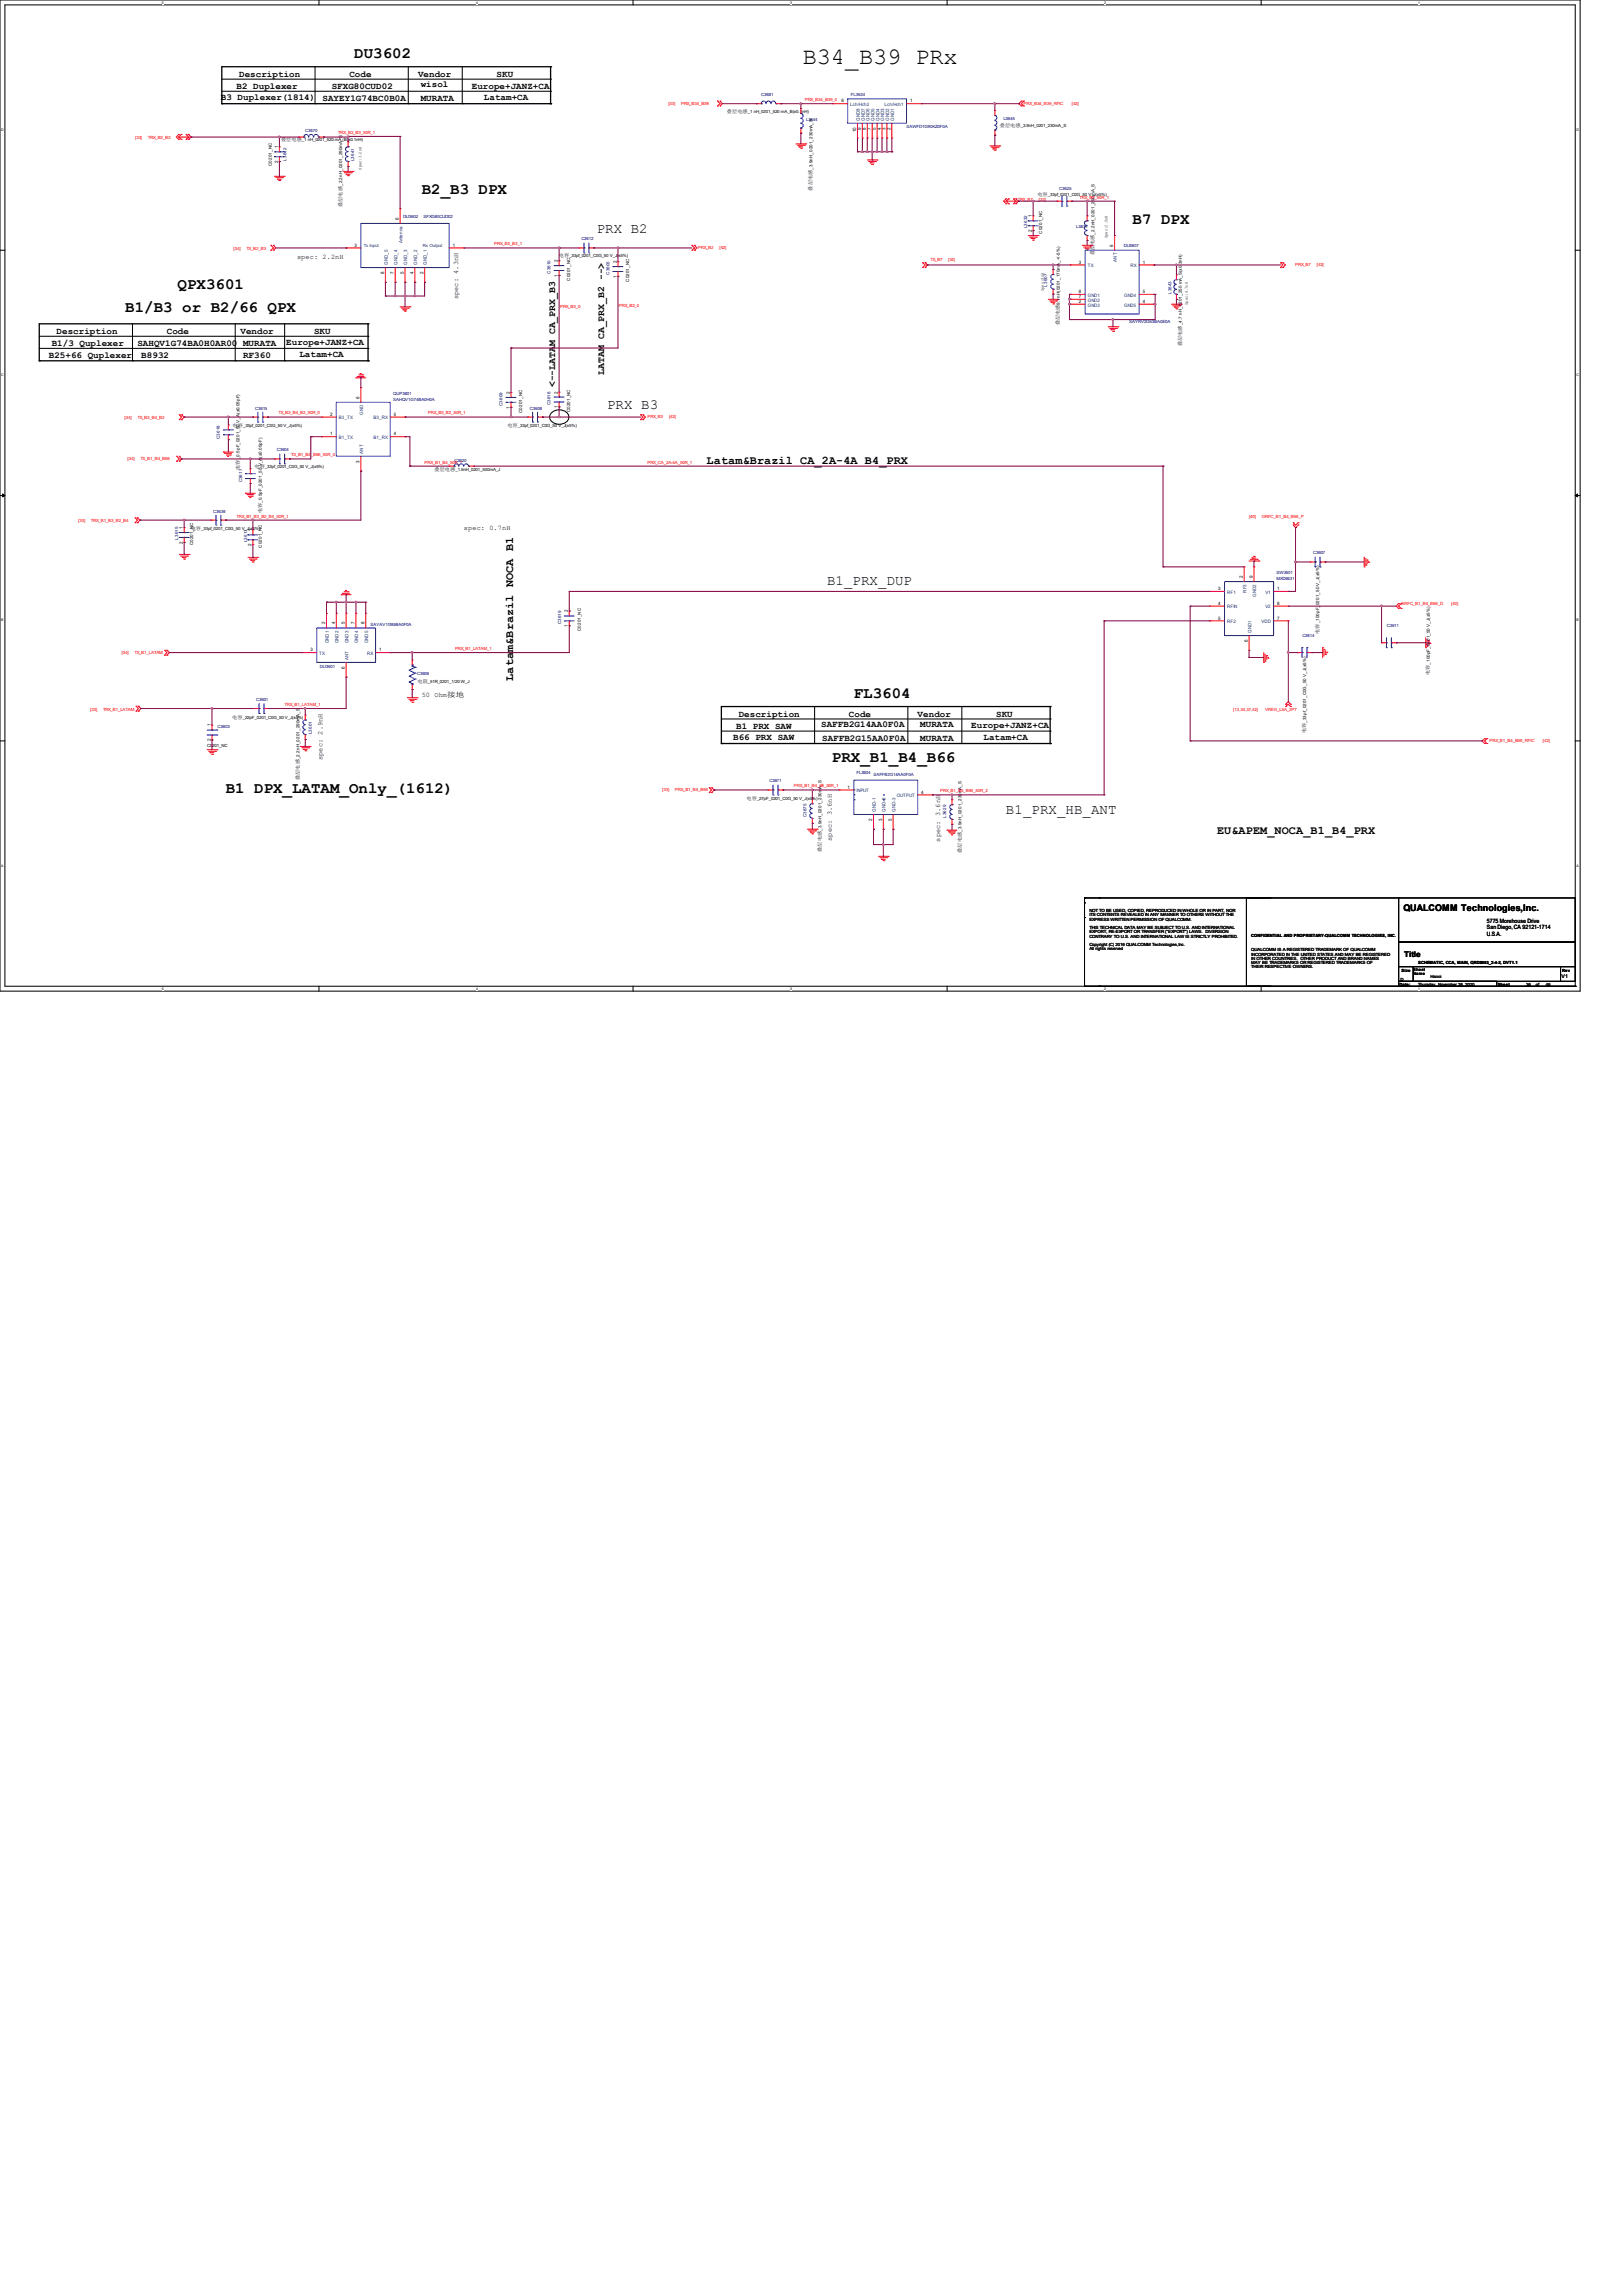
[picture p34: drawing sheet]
<svg xmlns="http://www.w3.org/2000/svg" width="210mm" height="297mm" viewBox="0 0 210 297" stroke-linecap="round" stroke-linejoin="round" font-family="sans-serif">
<defs><g id="words">
<text font-size="3" x="103.9" y="8.3">B34_B39 PRx</text>
<g font-size="2">
<text x="45.8" y="7.5">DU3602</text>
<text x="54.6" y="25.1">B2_B3 DPX</text>
<text x="146.6" y="29">B7 DPX</text>
<text x="16.2" y="40.4">B1/B3 or B2/66 QPX</text>
<text x="23" y="37.5">QPX3601</text>
<text x="110.5" y="90.3">FL3604</text>
<text x="107.7" y="98.6">PRX_B1_B4_B66</text>
<text x="29.2" y="102.7">B1 DPX_LATAM_Only_(1612)</text>
</g>
<g font-size="1.8">
<text x="77.2" y="30.1">PRX B2</text>
<text x="78.6" y="53">PRX B3</text>
<text x="107" y="75.7">B1_PRX_DUP</text>
<text x="130.2" y="105.3">B1_PRX_HB_ANT</text>
</g>
<g font-size="1.5">
<text x="91.4" y="60">Latam&amp;Brazil CA_2A-4A B4_PRX</text>
<text x="66.4" y="88.1" transform="rotate(-90 66.4 88.1)">Latam&amp;Brazil NOCA B1</text>
<text x="157.5" y="108">EU&amp;APEM_NOCA_B1_B4_PRX</text>
</g>
<g font-size="1.3">
<text x="71.8" y="50.1" transform="rotate(-90 71.8 50.1)">&lt;--LATAM CA_PRX_B3</text>
<text x="78.2" y="48.5" transform="rotate(-90 78.2 48.5)">LATAM CA_PRX_B2 --&gt;</text>
</g>
<g font-size="1.2">
<text x="30.6" y="11.5">B2 Duplexer</text>
<text x="30.9" y="9.9">Description</text>
<text x="42.9" y="11.5">SFXG80CUD02</text>
<text x="45.2" y="9.9">Code</text>
<text x="54.1" y="9.9">Vendor</text>
<text x="54.4" y="11.3">wisol</text>
<text x="61" y="11.5">Europe+JANZ+CA</text>
<text x="64.3" y="9.9">SKU</text>
<text x="28.6" y="13">B3 Duplexer(1814)</text>
<text x="41.7" y="13.1">SAYEY1G74BC0B0A</text>
<text x="54.4" y="13.1">MURATA</text>
<text x="62.6" y="13">Latam+CA</text>
<text x="6.3" y="46.3">B25+66 Quplexer</text>
<text x="6.7" y="44.8">B1/3 Quplexer</text>
<text x="7.3" y="43.2">Description</text>
<text x="17.8" y="44.8">SAHQV1G74BA0H0AR00</text>
<text x="18.3" y="46.3">B8932</text>
<text x="21.6" y="43.2">Code</text>
<text x="31.1" y="43.2">Vendor</text>
<text x="31.5" y="44.8">MURATA</text>
<text x="31.5" y="46.3">RF360</text>
<text x="37" y="44.7">Europe+JANZ+CA</text>
<text x="38.7" y="46.2">Latam+CA</text>
<text x="40.6" y="43.2">SKU</text>
<text x="94.9" y="95.7">B66 PRX SAW</text>
<text x="95.2" y="94.3">B1 PRX SAW</text>
<text x="95.6" y="92.8">Description</text>
<text x="106.3" y="94.1">SAFFB2G14AA0F0A</text>
<text x="106.4" y="95.9">SAFFB2G15AA0F0A</text>
<text x="109.9" y="92.8">Code</text>
<text x="118.7" y="92.8">Vendor</text>
<text x="119.1" y="94.1">MURATA</text>
<text x="119.1" y="95.9">MURATA</text>
<text x="125.7" y="94.3">Europe+JANZ+CA</text>
<text x="127.3" y="95.8">Latam+CA</text>
<text x="128.9" y="92.8">SKU</text>
<text x="181.6" y="117.9">QUALCOMM Technologies,Inc.</text>
</g>
<text font-size="1" x="181.7" y="123.9">Title</text>
<g font-size=".9">
<text x="38.4" y="33.6">spec: 2.2nH</text>
<text x="59.3" y="38.7" transform="rotate(-90 59.3 38.7)">spec: 4.3nH</text>
<text x="60" y="68.6">spec: 0.7nH</text>
<text x="54.6" y="90.2">50 Ohm接地</text>
<text x="41.7" y="98.4" transform="rotate(-90 41.7 98.4)">spec: 2.9nH</text>
<text x="107.7" y="108.8" transform="rotate(-90 107.7 108.8)">spec: 3.6nH</text>
<text x="121.7" y="108.9" transform="rotate(-90 121.7 108.9)">spec: 3.6nH</text>
</g>
<g font-size=".8">
<text x="192.4" y="119.5">5775 Morehouse Drive</text>
<text x="192.4" y="120.3">San Diego, CA 92121-1714</text>
<text x="192.4" y="121.1">U.S.A.</text>
</g>
<text font-size=".7" x="202" y="126.6">V1</text>
<g font-size=".6" fill="#f00">
<text x="17.5" y="18">[33]</text>
<text x="19.1" y="18">TRX_B2_B3</text>
<text x="43.8" y="17.4">TRX_B2_B3_50R_1</text>
<text x="86.5" y="13.6">[33]</text>
<text x="88.1" y="13.6">PRX_B34_B39</text>
<text x="104.1" y="13.1">PRX_B34_B39_0</text>
<text x="132.5" y="13.6">PRX_B34_B39_RFIC</text>
<text x="138.7" y="13.6">[42]</text>
<text x="131.7" y="26">TRX_B7</text>
<text x="134.4" y="26">[33]</text>
<text x="139.7" y="25.7">TRX_B7_50R_1</text>
<text x="30.2" y="32.3">[34]</text>
<text x="31.9" y="32.3">TX_B2_B3</text>
<text x="64" y="31.8">PRX_B2_B3_1</text>
<text x="90.3" y="32.3">PRX_B2</text>
<text x="93.1" y="32.3">[42]</text>
<text x="120.4" y="33.8">TX_B7</text>
<text x="122.7" y="33.8">[34]</text>
<text x="167.6" y="34.5">PRX_B7</text>
<text x="170.4" y="34.5">[42]</text>
<text x="72.5" y="39.9">PRX_B3_0</text>
<text x="80.1" y="39.8">PRX_B2_0</text>
<text x="36" y="53.6">TX_B3_B4_B2_50R_0</text>
<text x="55.4" y="53.6">PRX_B3_B2_50R_1</text>
<text x="16.1" y="54.2">[34]</text>
<text x="16.5" y="59.6">[34]</text>
<text x="17.8" y="54.2">TX_B3_B4_B2</text>
<text x="18.2" y="59.6">TX_B1_B4_B66</text>
<text x="37.7" y="59.1">TX_B1_B4_B66_50R_0</text>
<text x="54.9" y="60">PRX_B1_B4_50R_1</text>
<text x="83.8" y="54.1">PRX_B3</text>
<text x="83.8" y="60">PRX_CA_2A-4A_50R_1</text>
<text x="86.6" y="54.1">[42]</text>
<text x="10.1" y="67.6">[33]</text>
<text x="11.8" y="67.6">TRX_B1_B3_B2_B4</text>
<text x="30.6" y="67">TRX_B1_B3_B2_B4_50R_1</text>
<text x="161.6" y="67">[40]</text>
<text x="163.3" y="67">GRFC_B1_B4_B66_P</text>
<text x="181.3" y="78.2">GRFC_B1_B4_B66_D</text>
<text x="187.8" y="78.2">[40]</text>
<text x="15.7" y="84.6">[34]</text>
<text x="17.4" y="84.6">TX_B1_LATAM</text>
<text x="58.9" y="84.1">PRX_B1_LATAM_1</text>
<text x="11.7" y="92">[33]</text>
<text x="13.3" y="92">TRX_B1_LATAM</text>
<text x="36.8" y="91.4">TRX_B1_LATAM_1</text>
<text x="159.6" y="92">[13,34,37,42]</text>
<text x="163.7" y="92">VREG_L5A_2P7</text>
<text x="102.7" y="101.9">PRX_B1_B4_66_50R_1</text>
<text x="192.7" y="96.1">PRX_B1_B4_B66_RFIC</text>
<text x="199.6" y="96.1">[42]</text>
<text x="85.7" y="102.4">[33]</text>
<text x="87.3" y="102.4">PRX_B1_B4_B66</text>
<text x="121.7" y="102.5">PRX_B1_B4_B66_50R_2</text>
</g>
<g font-size=".6" fill="#000080">
<text x="39.5" y="17">C3670</text>
<text x="98.5" y="12.4">C3681</text>
<text x="104.3" y="15.6">L3644</text>
<text x="110.1" y="12.4">FL3634</text>
<text x="117.3" y="16.5">SAWFD1G90KZ0F0A</text>
<text x="129.8" y="15.5">L3645</text>
<text x="37.1" y="20.8" transform="rotate(-90 37.1 20.8)">L3642</text>
<text x="45.8" y="20.9" transform="rotate(-90 45.8 20.9)">L3641</text>
<text x="52.2" y="28.2">DU3602</text>
<text x="54.8" y="28.2">SFXG80CUD02</text>
<text x="132.9" y="29.5" transform="rotate(-90 132.9 29.5)">L3632</text>
<text x="137.1" y="24.6">C3625</text>
<text x="139.3" y="29.5">L3631</text>
<text x="71.3" y="35.4" transform="rotate(-90 71.3 35.4)">C3610</text>
<text x="75.2" y="31.1">C3612</text>
<text x="78.9" y="35.6" transform="rotate(-90 78.9 35.6)">C3605</text>
<text x="145.4" y="31.9">DU3607</text>
<text x="135.5" y="37.1" transform="rotate(-90 135.5 37.1)">L3607</text>
<text x="146.1" y="41.8">SAYRV2G53BA0E0A</text>
<text x="151.6" y="38.1" transform="rotate(-90 151.6 38.1)">L3643</text>
<text x="33" y="53">C3615</text>
<text x="50.9" y="51.1">QUP3601</text>
<text x="50.9" y="51.9">SAHQV1G74BA0H0A</text>
<text x="65" y="52.5" transform="rotate(-90 65 52.5)">C3609</text>
<text x="68.6" y="53">C3608</text>
<text x="71.3" y="52.4" transform="rotate(-90 71.3 52.4)">C3616</text>
<text x="28.4" y="56.8" transform="rotate(-90 28.4 56.8)">C3618</text>
<text x="35.8" y="58.4">C3604</text>
<text x="58.8" y="59.7">C3620</text>
<text x="31.3" y="62.4" transform="rotate(-90 31.3 62.4)">C3617</text>
<text x="23.1" y="69.8" transform="rotate(-90 23.1 69.8)">L3615</text>
<text x="27.6" y="66.3">C3638</text>
<text x="32" y="70.2" transform="rotate(-90 32 70.2)">L3617</text>
<text x="169.9" y="71.7">C3607</text>
<text x="165.2" y="74.3">SW3601</text>
<text x="165.2" y="75.1">MXD8631</text>
<text x="48" y="81.1">SAYAV1G95BA0F0A</text>
<text x="72.6" y="80.8" transform="rotate(-90 72.6 80.8)">C3619</text>
<text x="168.5" y="82.5">C3614</text>
<text x="179.4" y="81.2">C3611</text>
<text x="41.4" y="86.4">DU3601</text>
<text x="54" y="87.4">C3606</text>
<text x="28.2" y="94.2">C3603</text>
<text x="33.1" y="90.7">C3601</text>
<text x="40.3" y="95" transform="rotate(-90 40.3 95)">L3601</text>
<text x="99.6" y="101.3">C3671</text>
<text x="110.8" y="100.2">FL3604</text>
<text x="113" y="100.4">SAFFB2G14AA0F0A</text>
<text x="104.4" y="105.7" transform="rotate(-90 104.4 105.7)">C3675</text>
<text x="122.4" y="105.8" transform="rotate(-90 122.4 105.8)">L3629</text>
</g>
<g font-size=".6">
<text x="94.1" y="14.6">叠层电感</text>
<text x="96.8" y="14.6">_1 nH_0201_520 mA_B(±0.1nH)</text>
<text x="108.9" y="13.3">6</text>
<text x="110.8" y="17.1" transform="rotate(-90 110.8 17.1)">10</text>
<text x="111.4" y="16.8" transform="rotate(-90 111.4 16.8)">9</text>
<text x="112.1" y="16.8" transform="rotate(-90 112.1 16.8)">8</text>
<text x="112.7" y="16.8" transform="rotate(-90 112.7 16.8)">7</text>
<text x="113.3" y="16.8" transform="rotate(-90 113.3 16.8)">5</text>
<text x="114" y="16.8" transform="rotate(-90 114 16.8)">4</text>
<text x="114.6" y="16.8" transform="rotate(-90 114.6 16.8)">3</text>
<text x="115.2" y="16.8" transform="rotate(-90 115.2 16.8)">2</text>
<text x="117.8" y="13.3">1</text>
<text x="129.4" y="16.4">叠层电感</text>
<text x="132.1" y="16.4">_3.9nH_0201_230mA_S</text>
<text x="35.2" y="21.5" transform="rotate(-90 35.2 21.5)">C0201_NC</text>
<text x="36" y="21.1" transform="rotate(-90 36 21.1)">2</text>
<text x="36" y="19.2" transform="rotate(-90 36 19.2)">1</text>
<text x="36.4" y="18.3">叠层电感</text>
<text x="39.1" y="18.3">_1 nH_0201_520 mA_B(±0.1nH)</text>
<text x="46.8" y="22" transform="rotate(-90 46.8 22)">Spec:3.0nH</text>
<text x="105.1" y="22" transform="rotate(-90 105.1 22)">_3.9nH_0201_230mA_S</text>
<text x="44.3" y="26.8" transform="rotate(-90 44.3 26.8)">叠层电感</text>
<text x="44.3" y="24.1" transform="rotate(-90 44.3 24.1)">_2.2nH_0201_290mA_S</text>
<text x="51.6" y="28.4" transform="rotate(-90 51.6 28.4)">6</text>
<text x="105.1" y="24.7" transform="rotate(-90 105.1 24.7)">叠层电感</text>
<text x="133.5" y="28.1" transform="rotate(-90 133.5 28.1)">1</text>
<text x="134.2" y="25.4">电容</text>
<text x="135.6" y="25.4">_33pf_0201_C0G_50 V_J(±5%)</text>
<text x="45.9" y="31.9">3</text>
<text x="49.7" y="35.4" transform="rotate(-90 49.7 35.4)">8</text>
<text x="51" y="35.4" transform="rotate(-90 51 35.4)">7</text>
<text x="52.2" y="35.4" transform="rotate(-90 52.2 35.4)">5</text>
<text x="53.5" y="35.4" transform="rotate(-90 53.5 35.4)">4</text>
<text x="54.8" y="35.4" transform="rotate(-90 54.8 35.4)">2</text>
<text x="58.6" y="31.9">1</text>
<text x="72.2" y="35.8" transform="rotate(-90 72.2 35.8)">1</text>
<text x="72.2" y="33.9" transform="rotate(-90 72.2 33.9)">2</text>
<text x="72.3" y="33.3">电容</text>
<text x="73.7" y="33.3">_33pf_0201_C0G_50 V_J(±5%)</text>
<text x="79.8" y="35.9" transform="rotate(-90 79.8 35.9)">1</text>
<text x="79.8" y="34" transform="rotate(-90 79.8 34)">2</text>
<text x="133.5" y="30" transform="rotate(-90 133.5 30)">2</text>
<text x="134.8" y="30.2" transform="rotate(-90 134.8 30.2)">C0201_NC</text>
<text x="139.6" y="34.1">3</text>
<text x="141.6" y="33.1" transform="rotate(-90 141.6 33.1)">叠层电感</text>
<text x="141.6" y="30.4" transform="rotate(-90 141.6 30.4)">_2.2nH_0201_290mA_S</text>
<text x="143.3" y="30.8" transform="rotate(-90 143.3 30.8)">Spec:2.5nH</text>
<text x="144.1" y="31.9" transform="rotate(-90 144.1 31.9)">6</text>
<text x="147.9" y="34.1">1</text>
<text x="73.8" y="36.3" transform="rotate(-90 73.8 36.3)">C0201_NC</text>
<text x="81.4" y="36.4" transform="rotate(-90 81.4 36.4)">C0201_NC</text>
<text x="135.1" y="37.7" transform="rotate(-90 135.1 37.7)">Spec:9nH</text>
<text x="137.1" y="39.4" transform="rotate(-90 137.1 39.4)">9.1nH(0201_170mA_+/-5%)</text>
<text x="139.6" y="37.9">8</text>
<text x="139.6" y="38.6">7</text>
<text x="139.6" y="39.2">2</text>
<text x="147.9" y="37.9">5</text>
<text x="147.9" y="39.2">4</text>
<text x="153.7" y="39.5" transform="rotate(-90 153.7 39.5)">Spec:4.7nH</text>
<text x="137.1" y="42.1" transform="rotate(-90 137.1 42.1)">叠层电感</text>
<text x="152.9" y="44.8" transform="rotate(-90 152.9 44.8)">叠层电感</text>
<text x="152.9" y="42.1" transform="rotate(-90 152.9 42.1)">_4.7 nH_0201_250 mA_S(±0.3nH)</text>
<text x="42.7" y="53.8">2</text>
<text x="46.5" y="51.6" transform="rotate(-90 46.5 51.6)">6</text>
<text x="51" y="53.8">5</text>
<text x="66" y="52.9" transform="rotate(-90 66 52.9)">1</text>
<text x="66" y="51" transform="rotate(-90 66 51)">2</text>
<text x="67.6" y="53.4" transform="rotate(-90 67.6 53.4)">C0201_NC</text>
<text x="72.2" y="52.8" transform="rotate(-90 72.2 52.8)">1</text>
<text x="72.2" y="50.9" transform="rotate(-90 72.2 50.9)">2</text>
<text x="73.8" y="53.3" transform="rotate(-90 73.8 53.3)">C0201_NC</text>
<text x="30.1" y="55.2">电容</text>
<text x="31" y="59.4" transform="rotate(-90 31 59.4)">_0.5pF_0201_50 V_A(±0.05pF)</text>
<text x="31.5" y="55.2">_33pf_0201_C0G_50 V_J(±5%)</text>
<text x="42.7" y="56.3">1</text>
<text x="46.5" y="59.9" transform="rotate(-90 46.5 59.9)">3</text>
<text x="51" y="56.3">4</text>
<text x="65.7" y="55.2">电容</text>
<text x="67" y="55.2">_33pf_0201_C0G_50 V_J(±5%)</text>
<text x="31" y="60.8" transform="rotate(-90 31 60.8)">电容</text>
<text x="32.9" y="60.6">电容</text>
<text x="33.9" y="65.1" transform="rotate(-90 33.9 65.1)">_0.5pF_0201_50 V_A(±0.05pF)</text>
<text x="34.3" y="60.6">_33pf_0201_C0G_50 V_J(±5%)</text>
<text x="56.2" y="61">叠层电感</text>
<text x="58.9" y="61">_1.5nH_0201_500mA_J</text>
<text x="23.7" y="70.4" transform="rotate(-90 23.7 70.4)">2</text>
<text x="23.7" y="68.5" transform="rotate(-90 23.7 68.5)">1</text>
<text x="24.7" y="68.6">电容</text>
<text x="25" y="70.6" transform="rotate(-90 25 70.6)">C0201_NC</text>
<text x="26" y="68.6">_33pf_0201_C0G_50 V_J(±5%)</text>
<text x="32.6" y="70.7" transform="rotate(-90 32.6 70.7)">2</text>
<text x="32.6" y="68.7" transform="rotate(-90 32.6 68.7)">1</text>
<text x="33.9" y="66.4" transform="rotate(-90 33.9 66.4)">电容</text>
<text x="33.9" y="70.9" transform="rotate(-90 33.9 70.9)">C0201_NC</text>
<text x="157.6" y="76.4">3</text>
<text x="160.8" y="74.8" transform="rotate(-90 160.8 74.8)">2</text>
<text x="162.1" y="74.8" transform="rotate(-90 162.1 74.8)">9</text>
<text x="165.3" y="76.4">1</text>
<text x="42.1" y="80.8" transform="rotate(-90 42.1 80.8)">2</text>
<text x="43.3" y="80.8" transform="rotate(-90 43.3 80.8)">4</text>
<text x="44.6" y="80.8" transform="rotate(-90 44.6 80.8)">5</text>
<text x="45.9" y="80.8" transform="rotate(-90 45.9 80.8)">7</text>
<text x="47.2" y="80.8" transform="rotate(-90 47.2 80.8)">8</text>
<text x="73.5" y="81.2" transform="rotate(-90 73.5 81.2)">1</text>
<text x="73.5" y="79.2" transform="rotate(-90 73.5 79.2)">2</text>
<text x="75.1" y="81.7" transform="rotate(-90 75.1 81.7)">C0201_NC</text>
<text x="157.6" y="78.3">4</text>
<text x="157.6" y="80.2">5</text>
<text x="161.5" y="83.1" transform="rotate(-90 161.5 83.1)">6</text>
<text x="165.3" y="80.2">7</text>
<text x="165.3" y="78.3">8</text>
<text x="170.7" y="82" transform="rotate(-90 170.7 82)">电容</text>
<text x="170.7" y="80.7" transform="rotate(-90 170.7 80.7)">_100pF_0201_50 V_J(±5%)</text>
<text x="40.2" y="84.3">3</text>
<text x="44.6" y="86.5" transform="rotate(-90 44.6 86.5)">6</text>
<text x="49.1" y="84.3">1</text>
<text x="54" y="88.4">电阻</text>
<text x="55.4" y="88.4">_51R_0201_1/20 W_J</text>
<text x="185" y="87.4" transform="rotate(-90 185 87.4)">电容</text>
<text x="185" y="86" transform="rotate(-90 185 86)">_100pF_0201_50 V_J(±5%)</text>
<text x="27.3" y="95.9" transform="rotate(-90 27.3 95.9)">2</text>
<text x="27.3" y="94" transform="rotate(-90 27.3 94)">1</text>
<text x="30.1" y="93.1">电容</text>
<text x="31.4" y="93.1">_22pF_0201_C0G_50 V_J(±5%)</text>
<text x="169" y="94.9" transform="rotate(-90 169 94.9)">电容</text>
<text x="169" y="93.6" transform="rotate(-90 169 93.6)">_33pf_0201_C0G_50 V_J(±5%)</text>
<text x="26.8" y="96.7">C0201_NC</text>
<text x="38.7" y="101" transform="rotate(-90 38.7 101)">叠层电感</text>
<text x="38.7" y="98.3" transform="rotate(-90 38.7 98.3)">_2.2nH_0201_290mA_S</text>
<text x="96.6" y="103.5">电容</text>
<text x="98" y="103.5">_27pF_0201_C0G_50 V_J(±5%)</text>
<text x="106.3" y="107.5" transform="rotate(-90 106.3 107.5)">_3.9nH_0201_230mA_S</text>
<text x="109.7" y="102.1">1</text>
<text x="112.9" y="106.2" transform="rotate(-90 112.9 106.2)">2</text>
<text x="114.1" y="106.2" transform="rotate(-90 114.1 106.2)">3</text>
<text x="115.4" y="106.2" transform="rotate(-90 115.4 106.2)">5</text>
<text x="119.2" y="102.7">4</text>
<text x="124.4" y="107.7" transform="rotate(-90 124.4 107.7)">_3.9nH_0201_230mA_S</text>
<text x="106.3" y="110.2" transform="rotate(-90 106.3 110.2)">叠层电感</text>
<text x="124.4" y="110.4" transform="rotate(-90 124.4 110.4)">叠层电感</text>
<text x="141" y="118">NOT TO BE USED, COPIED, REPRODUCED IN WHOLE OR IN PART, NOR</text>
<text x="141" y="118.6">ITS CONTENTS REVEALED IN ANY MANNER TO OTHERS WITHOUT THE</text>
<text x="141" y="119.1">EXPRESS WRITTEN PERMISSION OF QUALCOMM.</text>
<text x="141" y="120.2">THIS TECHNICAL DATA MAY BE SUBJECT TO U.S. AND INTERNATIONAL</text>
<text x="141" y="120.8">EXPORT, RE-EXPORT OR TRANSFER (&quot;EXPORT&quot;) LAWS. DIVERSION</text>
<text x="141" y="121.3">CONTRARY TO U.S. AND INTERNATIONAL LAW IS STRICTLY PROHIBITED.</text>
<text x="141" y="122.4">Copyright (C) 2016 QUALCOMM Technologies,Inc.</text>
<text x="141" y="123">All rights reserved</text>
<text x="161.9" y="121.2">CONFIDENTIAL AND PROPRIETARY-QUALCOMM TECHNOLOGIES, INC.</text>
<text x="161.9" y="123.1">QUALCOMM IS A REGISTERED TRADEMARK OF QUALCOMM</text>
<text x="161.9" y="123.7">INCORPORATED IN THE UNITED STATES AND MAY BE REGISTERED</text>
<text x="161.9" y="124.2">IN OTHER COUNTRIES. OTHER PRODUCT AND BRAND NAMES</text>
<text x="161.9" y="124.8">MAY BE TRADEMARKS OR REGISTERED TRADEMARKS OF</text>
<text x="161.9" y="125.3">THEIR RESPECTIVE OWNERS.</text>
<text x="181.4" y="125.7">Size Sheet</text>
<text x="183.5" y="124.7">SCHEMATIC, CCA, MAIN, QRD8953_2-4-2, DVT1.1</text>
<text x="202.1" y="125.8">Rev</text>
<text x="181.1" y="127.6">Date:</text>
<text x="181.2" y="126.9">D</text>
<text x="182.9" y="126.2">Name</text>
<text x="183.5" y="127.6">Thursday, November 26, 2020</text>
<text x="185.1" y="126.6">Hanoi</text>
<text x="193.8" y="127.6">Sheet</text>
<text x="197.5" y="127.6">36</text>
<text x="198.8" y="127.6">of</text>
<text x="200" y="127.6">46</text>
</g>
<g font-size=".6" fill="#004080">
<text x="110" y="13.7">Lch/Hch2</text>
<text x="111.3" y="15.6" transform="rotate(-90 111.3 15.6)">GND8</text>
<text x="111.9" y="15.6" transform="rotate(-90 111.9 15.6)">GND7</text>
<text x="112.5" y="15.6" transform="rotate(-90 112.5 15.6)">GND6</text>
<text x="113.2" y="15.6" transform="rotate(-90 113.2 15.6)">GND5</text>
<text x="113.8" y="15.6" transform="rotate(-90 113.8 15.6)">GND4</text>
<text x="114.4" y="15.6" transform="rotate(-90 114.4 15.6)">GND3</text>
<text x="114.5" y="13.7">Lch/Hch1</text>
<text x="115.1" y="15.6" transform="rotate(-90 115.1 15.6)">GND2</text>
<text x="115.7" y="15.6" transform="rotate(-90 115.7 15.6)">GND1</text>
<text x="47.1" y="32">Tx Input</text>
<text x="50.2" y="34.3" transform="rotate(-90 50.2 34.3)">GND_5</text>
<text x="51.4" y="34.3" transform="rotate(-90 51.4 34.3)">GND_4</text>
<text x="52.1" y="31.5" transform="rotate(-90 52.1 31.5)">Antenna</text>
<text x="52.7" y="34.3" transform="rotate(-90 52.7 34.3)">GND_3</text>
<text x="54" y="34.3" transform="rotate(-90 54 34.3)">GND_2</text>
<text x="54.7" y="32">Rx Output</text>
<text x="55.2" y="34.3" transform="rotate(-90 55.2 34.3)">GND_1</text>
<text x="140.8" y="34.6">TX</text>
<text x="144.5" y="33.9" transform="rotate(-90 144.5 33.9)">ANT</text>
<text x="146.3" y="34.6">RX</text>
<text x="140.8" y="38.4">GND1</text>
<text x="140.8" y="39">GND2</text>
<text x="140.8" y="39.7">GND3</text>
<text x="145.5" y="38.4">GND4</text>
<text x="145.5" y="39.7">GND5</text>
<text x="47" y="53.7" transform="rotate(-90 47 53.7)">GND</text>
<text x="43.9" y="56.8">B1_TX</text>
<text x="43.9" y="54.3">B3_TX</text>
<text x="47" y="58.7" transform="rotate(-90 47 58.7)">ANT</text>
<text x="48.3" y="56.8">B1_RX</text>
<text x="48.3" y="54.3">B3_RX</text>
<text x="158.8" y="76.8">RF1</text>
<text x="161.3" y="76.7" transform="rotate(-90 161.3 76.7)">RF3</text>
<text x="162.6" y="77.3" transform="rotate(-90 162.6 77.3)">GND2</text>
<text x="163.7" y="76.8">V1</text>
<text x="42.5" y="83.3" transform="rotate(-90 42.5 83.3)">GND1</text>
<text x="43.8" y="83.3" transform="rotate(-90 43.8 83.3)">GND2</text>
<text x="45.1" y="83.3" transform="rotate(-90 45.1 83.3)">GND3</text>
<text x="46.4" y="83.3" transform="rotate(-90 46.4 83.3)">GND4</text>
<text x="47.6" y="83.3" transform="rotate(-90 47.6 83.3)">GND5</text>
<text x="158.8" y="78.7">RFIN</text>
<text x="158.8" y="80.6">RF2</text>
<text x="161.9" y="81.9" transform="rotate(-90 161.9 81.9)">GND1</text>
<text x="163.2" y="80.6">VDD</text>
<text x="163.7" y="78.7">V2</text>
<text x="41.3" y="84.8">TX</text>
<text x="45.1" y="85.4" transform="rotate(-90 45.1 85.4)">ANT</text>
<text x="47.5" y="84.8">RX</text>
<text x="110.8" y="102.5">INPUT</text>
<text x="113.3" y="105.1" transform="rotate(-90 113.3 105.1)">GND-1</text>
<text x="114.6" y="105.1" transform="rotate(-90 114.6 105.1)">GND-2</text>
<text x="115.9" y="105.1" transform="rotate(-90 115.9 105.1)">GND-3</text>
<text x="116" y="103.2">OUTPUT</text>
</g>
<g font-size=".5">
<text x="21" y=".5">5</text>
<text x="61.6" y=".5">4</text>
<text x="102.2" y=".5">3</text>
<text x="142.9" y=".5">2</text>
<text x="183.5" y=".5">1</text>
<text x=".2" y="16.9">D</text>
<text x="204" y="16.9">D</text>
<text x=".2" y="48.6">C</text>
<text x="204" y="48.6">C</text>
<text x=".2" y="80.4">B</text>
<text x="204" y="80.4">B</text>
<text x=".2" y="112.1">A</text>
<text x="204" y="112.1">A</text>
<text x="21" y="128.1">5</text>
<text x="61.6" y="128.1">4</text>
<text x="102.2" y="128.1">3</text>
<text x="142.9" y="128.1">2</text>
<text x="183.5" y="128.1">1</text>
</g>
</g></defs>
<path d="M0 0h204.5v128.3h-204.5zM.6 .6h203.2v127h-203.2z" fill="none" stroke="#000" stroke-width=".13"/>
<g fill="#fff">
<path d="M21 .1h.2v.5h-.2z"/>
<path d="M21 127.7h.2v.5h-.2z"/>
</g>
<path d="M41.3 0v.6M41.3 127.6v.7" fill="none" stroke="#000" stroke-width=".13"/>
<g fill="#fff">
<path d="M61.6 .1h.2v.5h-.2z"/>
<path d="M61.6 127.7h.2v.5h-.2z"/>
</g>
<path d="M81.9 0v.6M81.9 127.6v.7" fill="none" stroke="#000" stroke-width=".13"/>
<g fill="#fff">
<path d="M102.2 .1h.2v.5h-.2z"/>
<path d="M102.2 127.7h.2v.5h-.2z"/>
</g>
<path d="M122.6 0v.6M122.6 127.6v.7" fill="none" stroke="#000" stroke-width=".13"/>
<g fill="#fff">
<path d="M142.9 .1h.2v.5h-.2z"/>
<path d="M142.9 127.7h.2v.5h-.2z"/>
</g>
<path d="M163.2 0v.6M163.2 127.6v.7" fill="none" stroke="#000" stroke-width=".13"/>
<g fill="#fff">
<path d="M183.5 .1h.2v.5h-.2z"/>
<path d="M183.5 127.7h.2v.5h-.2z"/>
<path d="M.2 16.5h.3v.5h-.3z"/>
<path d="M204 16.5h.3v.5h-.3z"/>
<path d="M.2 48.3h.3v.5h-.3z"/>
<path d="M204 48.3h.3v.5h-.3z"/>
</g>
<path d="M0 32.4h.6M203.8 32.4h.7" fill="none" stroke="#000" stroke-width=".13"/>
<g fill="#fff">
<path d="M.2 80h.2v.5h-.2z"/>
<path d="M204 80h.3v.5h-.3z"/>
</g>
<path d="M0 64.1h.6M203.8 64.1h.7" fill="none" stroke="#000" stroke-width=".13"/>
<path d="M.3 63.9l.3 .2-.3 .2zM203.8 64.1l.3-.2v.4z" fill="#000" stroke="#000" stroke-width=".13"/>
<g fill="#fff">
<path d="M.2 111.8h.3v.5h-.3z"/>
<path d="M204 111.8h.3v.5h-.3z"/>
</g>
<g fill="none" stroke="#000" stroke-width=".13">
<path d="M28.7 10.2h42.5M28.7 11.8h42.5M40.8 13.4h.1M40.8 8.6v4.8M52.8 13.4h.1M52.8 8.6v4.8M59.8 13.4h.1M59.8 8.6v4.8M71.2 10.2h.1M71.2 11.8h.1M5.1 43.5h42.5M5.1 45.1h42.5"/>
<path d="M17.1 46.7h.1M17.1 41.9v4.8M30.4 46.7h.1M30.4 41.9v4.8M36.8 46.7h.1M36.8 41.9v4.8M47.6 43.5h.1M47.6 45.1h.1M71.4 53.4a1.35 1.35 0 0 1 2.2 .6 1.3 1.3 0 0 1-1.2 .9 1.3 1.3 0 0 1-1.3-.9zM0 95.9h.6M93.3 93h42.6M93.3 94.6h42.6"/>
<path d="M105.4 96.2h.1M105.4 91.4v4.8M117.5 96.2h.1M117.5 91.4v4.8M124.5 96.2h.1M124.5 91.4v4.8M135.9 93h.1M135.9 94.6h.1M203.8 95.9h.7M140.3 118.7h.1M140.3 116.2h.1M140.3 116.8h.1"/>
<path d="M140.3 116.2h24.2M140.3 116.2v11.4M142.2 116.2h.1M161.3 116.2h19.7v11.4h-19.7zM181 116.2h22.8v5.7h-22.8zM140.3 127.6h.1M140.3 127.6h24.2M142.2 127.6h.1M181 121.9h22.8v3.2h-22.8zM181 125.1h1.9v1.9h-1.9zM181 127h12.7v.6h-12.7zM182.9 125.1h19v1.9h-19z"/>
<path d="M193.7 127.6h10.1M201.9 125.1h1.9v1.9h-1.9zM203.8 127.6h.1"/>
</g>
<g fill="none" stroke="#000" stroke-width=".17">
<path d="M28.7 13.4h.1M28.7 13.4h42.5M71.2 8.6h.1M71.2 13.4h.1M71.2 8.6h-42.5v4.8M71.2 8.6v4.8M5.1 46.7h.1M5.1 46.7h42.5M47.6 41.9h.1M47.6 46.7h.1M47.6 41.9h-42.5v4.8M47.6 41.9v4.8"/>
<path d="M93.3 96.2h.1M93.3 96.2h42.6M135.9 91.4h.1M135.9 96.2h.1M135.9 91.4h-42.6v4.8M135.9 91.4v4.8"/>
</g>
<g fill="none" stroke="#f00" stroke-width=".13">
<path d="M23.1 17.4h.1M23.1 18h.1M23.1 17.4l-.3 .3 .3 .3M23.1 17.7l.4 .3M23.1 17.7h1.3M23.5 17.4h.1M23.5 18h.1M23.5 17.4l-.4 .3M24.1 17.4h.1M24.1 18h.1M24.1 17.4l.3 .3M24.4 18h.1"/>
<path d="M24.4 17.4h.1M24.4 17.7h.1M24.4 17.4l.3 .3-.3 .3M24.4 17.7l-.3 .3M36.2 19h.1M36.2 19v.6M38.7 17.7h.1M38.7 17.7h.6M41.2 17.7h.7M41.9 17.7h.1M45 18.4h.1M45 18.4v.6"/>
<path d="M92.8 13.1h.1M92.8 13.7h.1M92.8 13.1l.4 .3-.4 .3M93.2 13.7h.1M93.2 13.1h.1M93.2 13.1l.3 .3-.3 .3M97.9 13.4h.1M97.9 13.4h.6M100.4 13.4h.6M101 13.4h.1M103 18.6h1.3M103.2 18.8h.9"/>
<path d="M103.4 19h.1M103.4 19h.5M103.6 19.2h.1M103.6 14.1h.1M103.6 17.2h.1M103.6 14.1v.6M103.6 16.6v.6M103.7 19.2h.1M104.1 18.8h.1M104.3 18.6h.1M107.8 13.4h.1M107.8 13.4h1.9"/>
<path d="M111 17.9h.1M111 16v1.9M111.6 17.9h.1M111.6 16v1.9M112.2 17.9h.1M112.2 16v1.9M112.9 17.9h.1M112.9 16v1.9M113.5 17.9h.1M113.5 16v1.9M114.1 17.9h.1M114.1 16v1.9"/>
<path d="M114.8 17.9h.1M114.8 16v1.9M115.4 17.9h.1M115.4 16v1.9M117.3 13.4h1.9M119.2 13.4h.1M128.1 18.9h1.3M128.3 19h.9M128.5 19.3h.1M128.5 19.3h.5M128.7 19.4h.1M128.7 14.3h.1"/>
<path d="M128.7 17.5h.1M128.7 14.3v.6M128.7 16.8v.7M128.8 19.4h.1M129.2 19h.1M129.4 18.9h.1M132.2 13.7h.1M132.2 13.1h.1M132.2 13.1l-.4 .3 .4 .3M132.5 13.1h.1M132.5 13.7h.1M132.5 13.1l-.3 .3 .3 .3"/>
<path d="M35.1 32.4h.1M35.1 31.7h.1M35.1 31.7l.3 .4-.3 .3M35.4 31.7h.1M35.4 32.4h.1M35.4 31.7l.3 .4-.3 .3M35.5 22.8h1.3M35.7 23h.9M35.9 23.2h.1M35.9 23.2h.5M36.1 23.4h.1M36.2 20.9h.1"/>
<path d="M36.2 20.3v.6M36.2 23.4h.1M36.6 23h.1M36.8 22.8h.1M44.4 22.2h1.3M44.6 22.4h.9M44.8 22.6h.1M44.8 32.1h.1M44.8 22.6h.5M44.8 32.1h1.9M45 22.7h.1M45 21.5h.1"/>
<path d="M45 20.9v.6M45.1 22.7h.1M45.5 22.4h.1M45.7 22.2h.1M49.9 36.5h.1M49.9 34.6v1.9M51.1 36.5h.1M51.1 34.6v1.9M51.8 27h.1M51.8 39.7h1.2M51.8 27v1.9M51.9 39.9h.9"/>
<path d="M52.4 36.5h.1M52.4 34.6v1.9M52.8 39.9h.1M53 39.7h.1M53.7 36.5h.1M53.7 34.6v1.9M54.9 36.5h.1M54.9 34.6v1.9M58.1 32.1h1.9M60 32.1h.1M72.3 35.6h.1M72.3 33.7h.1"/>
<path d="M72.3 33.7v.7M72.3 35v.6M74.9 32.1h.1M74.9 32.1h.7M76.2 32.1h.6M76.8 32.1h.1M80 35.8h.1M80 33.9h.1M80 33.9v.6M80 35.1v.7M89.5 32.4h.1M89.5 31.7h.1"/>
<path d="M89.5 31.7l.4 .4-.4 .3M89.9 32.4h.1M89.9 31.7h.1M89.9 31.7l.3 .4-.3 .3M112.2 20.7h1.3M112.4 20.9h.9M112.6 21.1h.1M112.6 21.1h.5M112.8 21.3h.1M112.9 21.3h.1M113.3 20.9h.1M113.5 20.7h.1"/>
<path d="M119.4 34h.1M119.4 34.6h.1M119.4 34l.3 .3-.3 .3M119.7 34.6h.1M119.7 34h.1M119.7 34l.3 .3-.3 .3M130.2 25.7h.1M130.2 26.4h.1M130.2 25.7l-.3 .3 .3 .4M130.2 26l.3 .4M130.2 26h1.2M130.5 25.7h.1"/>
<path d="M130.5 26.4h.1M130.5 25.7l-.3 .3M131.1 25.7h.1M131.1 26.4h.1M131.1 25.7l.3 .3M131.4 26.4h.1M131.4 25.7h.1M131.4 26h.1M131.4 25.7l.4 .3-.4 .4M131.4 26l-.3 .4M133.1 30.5h1.2M133.2 30.7h.9"/>
<path d="M133.4 30.9h.1M133.4 30.9h.5M133.6 31.1h.1M133.7 27.9h.1M133.7 29.8h.1M133.7 27.9v.7M133.7 29.2v.6M133.7 31.1h.1M134.1 30.7h.1M134.3 30.5h.1M135.6 38.7h1.3M135.8 38.9h.9"/>
<path d="M136 39.1h.1M136 39.1h.5M136.2 39.3h.2M136.3 38.1h.1M136.3 34.9h.1M136.3 34.9v.6M136.3 37.4v.7M136.4 39.3h.1M136.7 38.9h.1M136.8 26h.1M136.8 26h.6M136.9 38.7h.1"/>
<path d="M138 26h.7M138.5 38.1h.1M138.5 38.7h.1M138.5 34.3h.1M138.5 39.4h.1M138.5 39.4h1.9M138.5 38.7h1.9M138.5 38.1h1.9M138.5 34.3h1.9M138.7 26h.1M140 31.7h1.3M140.2 32h.9"/>
<path d="M140.4 32.1h.1M140.4 32.1h.5M140.6 32.3h.1M140.7 31.1h.1M140.7 27.9h.1M140.7 27.9v.7M140.7 30.5v.6M140.7 32.3h.1M141.1 32h.1M141.3 31.7h.1M144.2 30.5h.1M144.2 30.5v1.9"/>
<path d="M147.4 39.4h1.9M147.4 38.1h1.9M147.4 34.3h1.9M149.3 34.3h.1M149.3 38.1h.1M149.3 39.4h.1M151.6 39.4h1.3M151.8 39.6h.9M152 39.8h.1M152 39.8h.5M152.1 40h.2M152.2 38.7h.1"/>
<path d="M152.2 35.6h.1M152.2 35.6v.6M152.2 38.1v.6M152.3 40h.1M152.7 39.6h.1M152.9 39.4h.1M165.7 34.6h.1M165.7 34h.1M165.7 34l.3 .3-.3 .3M166 34.6h.1M166 34h.1M166 34l.3 .3-.3 .3"/>
<path d="M22.9 59.1h.1M22.9 59.7h.1M22.9 59.1l.3 .3-.3 .3M23.2 59.7h.1M23.2 59.1h.1M23.2 53.7h.1M23.2 54.3h.1M23.2 59.1l.3 .3-.3 .3M23.2 53.7l.3 .3-.3 .3M23.5 54.3h.1M23.5 53.7h.1M23.5 53.7l.3 .3-.3 .3"/>
<path d="M28.9 58.5h.1M28.9 58.5h1.3M29.1 58.7h.1M29.1 58.7h.9M29.3 58.9h.5M29.5 59.1h.1M29.5 55h.1M29.5 56.9h.1M29.5 55v.6M29.5 56.3v.6M29.8 58.9h.1M32.7 54h.1"/>
<path d="M32.7 54h.7M34 54h.6M34.6 54h.1M35.6 59.4h.1M35.6 59.4h.6M36.8 59.4h.7M37.5 59.4h.1M41.6 56.5h.1M41.6 54h.1M41.6 54h1.9M41.6 56.5h1.9M46.1 48.9h.1"/>
<path d="M46.1 48.9h1.2M46.2 48.7h.1M46.2 48.7h.9M46.4 48.5h.5M46.6 48.3h.1M46.7 50.2h.1M46.7 50.2v1.9M46.7 59.1v1.9M46.9 48.5h.1M50.5 54h1.9M50.5 56.5h1.9M52.2 40.1h.1"/>
<path d="M52.2 40.1h.5M52.3 40.3h.2M52.4 56.5h.1M52.4 54h.1M52.5 40.3h.1M66.1 52.7h.1M66.1 50.8h.1M66.1 50.8v.6M66.1 52.1v.6M68.3 54h.1M68.3 54h.6M69.6 54h.6"/>
<path d="M70.2 54h.1M72.3 52.7h.1M72.3 50.8h.1M72.3 50.8v.6M72.3 52v.7M82.9 54.3h.1M82.9 53.7h.1M82.9 53.7l.3 .3-.3 .3M83.2 54.3h.1M83.2 53.7h.1M83.2 53.7l.3 .3-.3 .3M143.4 42.3h1.3"/>
<path d="M143.6 42.5h.9M143.8 42.7h.1M143.8 42.7h.5M144 42.9h.1M144.1 42.9h.1M144.5 42.5h.1M144.7 42.3h.1M17.5 67h.1M17.5 67.6h.1M17.5 67l.3 .3-.3 .3M17.8 67.6h.1M17.8 67h.1"/>
<path d="M17.8 67l.3 .3-.3 .3M23.2 71.8h1.3M23.4 72h.9M23.6 72.1h.1M23.6 72.1h.5M23.7 72.3h.2M23.8 68.3h.1M23.8 70.2h.1M23.8 68.3v.6M23.8 69.6v.6M23.9 72.3h.1M24.3 72h.1"/>
<path d="M24.5 71.8h.1M27.3 67.3h.1M27.3 67.3h.6M28.6 67.3h.6M29.2 67.3h.1M31.7 63.8h.1M31.7 63.8h1.3M32 64h.1M32 64h.9M32.1 72.1h1.3M32.1 64.2h.5M32.3 72.3h.8"/>
<path d="M32.3 64.4h.1M32.3 64.4h.2M32.4 60.7h.1M32.4 62.6h.1M32.4 60.7v.6M32.4 61.9v.7M32.5 72.5h.1M32.5 72.5h.5M32.6 64.2h.1M32.6 72.7h.2M32.7 68.6h.1M32.7 70.5h.1"/>
<path d="M32.7 68.6v.6M32.7 69.8v.7M32.8 72.7h.1M33.1 72.3h.1M33.4 72.1h.1M42.2 79.4h.1M42.2 79.4v1.9M43.5 79.4h.1M43.5 79.4v1.9M44.2 77h.1M44.2 77h1.2M44.3 76.8h.1"/>
<path d="M44.3 76.8h.9M44.5 76.6h.5M44.7 76.4h.1M44.8 79.4h.1M44.8 79.4v1.9M45 76.6h.1M46.1 79.4h.1M46.1 79.4v1.9M46.7 61h.1M47.3 79.4h.1M47.3 79.4v1.9M58.1 60.3h.1"/>
<path d="M58.1 60.3h.7M60.7 60.3h.6M61.3 60.3h.1M73.7 79.1h.1M73.7 79.1v.6M156.5 76.5h.1M156.5 78.4h.1M156.5 76.5h2M156.5 78.4h2M161 73.4h.1M161 73.4v1.9M161.6 72.6h1.3"/>
<path d="M161.8 72.4h.9M162 72.2h.1M162 72.2h.5M162.2 72h.1M162.3 73.4h.1M162.3 73.4v1.9M162.3 72h.1M162.7 72.4h.1M162.9 72.6h.1M164.8 76.5h1.9M164.8 78.4h1.9M166.7 76.5h.1"/>
<path d="M166.7 78.4h.1M167.3 67.9h.1M167.3 67.6h.1M167.3 67.9l.3 .4 .4-.4M167.3 67.6l.3 .3 .4-.3M168 67.9h.1M168 67.6h.1M169.5 72.7h.1M169.5 72.7h.7M170.8 72.7h.6M171.4 72.7h.1M176.5 73.4h.1"/>
<path d="M176.5 72.1v1.3M176.7 73.2h.1M176.7 72.3v.9M176.9 72.5h.1M176.9 72.5v.5M177.1 72.8h.1M177.1 72.6v.2M181 78.1h.1M181 78.7h.1M181 78.1l-.3 .3 .3 .3M181.3 78.7h.1M181.3 78.1h.1"/>
<path d="M181.3 78.1l-.3 .3 .3 .3M17.6 91.4h.1M17.6 92h.1M17.6 91.4l.3 .3-.3 .3M17.9 92h.1M17.9 91.4h.1M17.9 91.4l.3 .3-.3 .3M21.3 84.2h.1M21.3 84.8h.1M21.3 84.2l.3 .3-.3 .3M21.6 84.8h.1M21.6 84.2h.1"/>
<path d="M21.6 84.2l.3 .3-.3 .3M26.8 97h1.3M27 97.2h.9M27.2 97.4h.1M27.2 97.4h.5M27.4 97.6h.1M27.4 93.9h.1M27.4 95.8h.1M27.4 93.9v.6M27.4 95.1v.7M27.5 97.6h.1M27.9 97.2h.1"/>
<path d="M28.1 97h.1M32.9 91.7h.1M32.9 91.7h.6M34.2 91.7h.6M34.8 91.7h.1M38.9 96.6h1.2M39.1 84.5h.1M39.1 96.8h.9M39.1 84.5h1.9M39.2 97h.1M39.2 97h.6M39.5 97.2h.1"/>
<path d="M39.5 95.7h.1M39.5 92.5h.1M39.5 92.5v.7M39.5 95.1v.6M39.6 97.2h.1M40 96.8h.1M40.1 96.6h.1M44.8 87.6h.1M44.8 85.7v1.9M48.6 84.5h1.9M50.5 84.5h.1M52.7 90.3h1.3"/>
<path d="M52.9 90.5h.9M53.1 90.7h.1M53.1 90.7h.5M53.3 90.9h.1M53.3 89.2h.1M53.3 85.4h.1M53.3 85.4v.7M53.3 88.6v.6M53.4 90.9h.1M53.8 90.5h.1M54 90.3h.1M73.7 81h.1"/>
<path d="M73.7 80.3v.7M156.5 80.3h.1M156.5 80.3h2M161.6 84.2h.1M161.6 82.3v1.9M163.5 85.7h.1M163.5 84.5v1.2M163.7 85.6h.1M163.7 84.7v.9M163.9 84.8h.1M163.9 84.8v.5M164.1 85.2h.1"/>
<path d="M164.1 85v.2M164.8 80.3h1.9M166.4 91.1h.1M166.4 91.4h.1M166.4 91.1l.3-.3 .3 .3M166.4 91.4l.3-.3 .3 .3M166.7 80.3h.1M167 91.1h.1M167 91.4h.1M167.9 84.5h.1M167.9 84.5h.6M169.1 84.5h.7"/>
<path d="M169.8 84.5h.1M171.2 83.8h.1M171.2 83.8v1.3M171.3 84h.1M171.3 84v.9M171.5 84.7h.1M171.5 84.2v.5M171.7 84.4h.1M171.7 84.4v.1M178.8 83.2h.1M178.8 83.2h.6M180 83.2h.7"/>
<path d="M180.7 83.2h.1M184.5 83.8h.1M184.5 82.5v1.3M184.7 83.7h.1M184.7 82.8v.9M184.9 82.9h.1M184.9 82.9v.5M185 83.3h.1M185 83.1v.2M192.1 96.2h.1M192.1 95.6h.1M192.1 95.6l-.3 .3 .3 .3"/>
<path d="M192.4 95.6h.1M192.4 96.2h.1M192.4 95.6l-.3 .3 .3 .3M91.8 101.9h.1M91.8 102.6h.1M91.8 101.9l.3 .3-.3 .4M92.1 102.6h.1M92.1 101.9h.1M92.1 101.9l.3 .3-.3 .4M99.4 102.2h.1M99.4 102.2h.6M100.7 102.2h.6"/>
<path d="M101.3 102.2h.1M104.5 107.3h1.2M104.6 107.5h.9M104.9 107.7h.1M104.9 107.7h.5M105 107.9h.2M105.1 106.6h.1M105.1 103.4h.1M105.1 103.4v.6M105.1 105.9v.7M105.2 107.9h.1M105.5 107.5h.1"/>
<path d="M105.7 107.3h.1M108.6 102.2h.1M108.6 102.2h1.9M113 107.3h.1M113 105.4v1.9M113.7 110.8h1.2M113.9 111h.9M114 111.2h.1M114 111.2h.6M114.3 111.4h.1M114.3 107.3h.1M114.3 105.4v1.9"/>
<path d="M114.4 111.4h.1M114.8 111h.1M114.9 110.8h.1M115.6 107.3h.1M115.6 105.4v1.9M118.7 102.9h1.9M120.6 102.9h.1M122.6 107.4h.1M122.6 107.4h1.2M122.8 107.7h.1M122.8 107.7h.9M122.9 107.8h.5"/>
<path d="M123.1 108h.1M123.1 108h.2M123.2 106.7h.1M123.2 103.5h.1M123.2 103.5v.6M123.2 106v.7M123.4 107.8h.1"/>
</g>
<g fill="none" stroke="#00f" stroke-width=".13">
<path d="M35.5 19.6h.1M35.5 19.6h1.3M36.2 19.6h.1M39.3 17.7h.1M39.9 17.7a.3 .3 0 0 0-.3-.3 .3 .3 0 0 0-.3 .3M40.6 17.7a.3 .3 0 0 0-.3-.3 .3 .3 0 0 0-.3 .3M41.2 17.7a.3 .3 0 0 0-.3-.3 .3 .3 0 0 0-.3 .3M41.2 17.7h.1M45 19h.1M45 19.6a.3 .3 0 0 0-.3 .3 .3 .3 0 0 0 .3 .3M45 19a.3 .3 0 0 0-.3 .3 .3 .3 0 0 0 .3 .3M98.5 13.4h.1"/>
<path d="M99.1 13.4a.3 .3 0 0 0-.3-.3 .3 .3 0 0 0-.3 .3M99.7 13.4a.3 .3 0 0 0-.3-.3 .3 .3 0 0 0-.3 .3M100.4 13.4a.3 .3 0 0 0-.3-.3 .3 .3 0 0 0-.3 .3M100.4 13.4h.1M103.6 16.6h.1M103.6 14.7h.1M103.6 14.7a.3 .3 0 0 1 .3 .3 .3 .3 0 0 1-.3 .3M103.6 15.3a.3 .3 0 0 1 .3 .3 .3 .3 0 0 1-.3 .3M103.6 16a.3 .3 0 0 1 .3 .3 .3 .3 0 0 1-.3 .3M109.7 12.8h7.6v3.2h-7.6zM128.7 16.8h.1M128.7 14.9h.1"/>
<path d="M128.7 14.9a.3 .3 0 0 1 .3 .3 .3 .3 0 0 1-.3 .3M128.7 15.6a.3 .3 0 0 1 .3 .3 .3 .3 0 0 1-.3 .3M128.7 16.2a.3 .3 0 0 1 .3 .3 .3 .3 0 0 1-.3 .3M35.5 20.3h.1M35.5 20.3h1.3M36.2 20.3h.1M45 20.9h.1M45 20.3a.3 .3 0 0 0-.3 .3 .3 .3 0 0 0 .3 .3M46.7 28.9h11.4v5.7h-11.4zM71.7 35h.1M71.7 34.4h.1M71.7 35h1.3"/>
<path d="M71.7 34.4h1.3M72.3 35h.1M72.3 34.4h.1M75.6 32.1h.1M75.6 32.7h.1M75.6 31.5v1.2M76.2 32.7h.1M76.2 32.1h.1M76.2 31.5v1.2M79.3 35.1h.1M79.3 34.5h.1M79.3 35.1h1.3"/>
<path d="M79.3 34.5h1.3M80 35.1h.1M80 34.5h.1M133.1 28.6h.1M133.1 29.2h.1M133.1 28.6h1.2M133.1 29.2h1.2M133.7 28.6h.1M133.7 29.2h.1M136.3 36.8a.3 .3 0 0 0-.3 .3 .3 .3 0 0 0 .3 .3M136.3 36.2a.3 .3 0 0 0-.3 .2 .3 .3 0 0 0 .3 .3M136.3 35.5a.3 .3 0 0 0-.3 .3 .3 .3 0 0 0 .3 .3"/>
<path d="M136.3 35.5h.1M136.3 37.4h.1M137.4 26h.1M137.4 26.7h.1M137.4 25.4v1.3M138 26.7h.1M138 26h.1M138 25.4v1.3M140.4 32.4h7v8.2h-7zM140.7 28.6h.1M140.7 30.5h.1M140.7 29.8a.3 .3 0 0 0-.4 .3 .3 .3 0 0 0 .4 .3"/>
<path d="M140.7 29.2a.3 .3 0 0 0-.4 .3 .3 .3 0 0 0 .4 .3M140.7 28.6a.3 .3 0 0 0-.4 .3 .3 .3 0 0 0 .4 .3M152.2 36.2h.1M152.2 38.1h.1M152.2 37.5a.3 .3 0 0 0-.3 .3 .3 .3 0 0 0 .3 .3M152.2 36.8a.3 .3 0 0 0-.3 .3 .3 .3 0 0 0 .3 .3M152.2 36.2a.3 .3 0 0 0-.3 .3 .3 .3 0 0 0 .3 .3M28.9 55.6h.1M28.9 56.3h.1M28.9 55.6h1.3M28.9 56.3h1.3M29.5 55.6h.1"/>
<path d="M29.5 56.3h.1M33.4 54h.1M33.4 54.6h.1M33.4 53.3v1.3M34 54.6h.1M34 54h.1M34 53.3v1.3M36.2 59.4h.1M36.2 58.8v1.2M36.8 59.4h.1M36.8 58.8v1.2M43.5 52.1h7v7h-7z"/>
<path d="M65.5 52.1h.1M65.5 51.4h.1M65.5 52.1h1.3M65.5 51.4h1.3M66.1 52.1h.1M66.1 51.4h.1M68.9 54h.1M68.9 54.6h.1M68.9 53.3v1.3M69.6 54.6h.1M69.6 54h.1M69.6 53.3v1.3"/>
<path d="M71.7 52h.1M71.7 51.4h.1M71.7 52h1.3M71.7 51.4h1.3M72.3 52h.1M72.3 51.4h.1M23.2 68.9h.1M23.2 69.6h.1M23.2 68.9h1.3M23.2 69.6h1.3M23.8 68.9h.1M23.8 69.6h.1"/>
<path d="M27.9 67.3h.1M27.9 67.9h.1M27.9 66.7v1.2M28.6 67.9h.1M28.6 67.3h.1M28.6 66.7v1.2M31.7 61.3h.1M31.7 61.9h.1M31.7 61.3h1.3M31.7 61.9h1.3M32.1 69.2h.1M32.1 69.8h.1"/>
<path d="M32.1 69.2h1.3M32.1 69.8h1.3M32.4 61.3h.1M32.4 61.9h.1M32.7 69.2h.1M32.7 69.8h.1M36.2 60h.1M36.8 60h.1M58.8 60.3h.1M58.8 60.3a.3 .3 0 0 1 .3-.3 .3 .3 0 0 1 .3 .3M59.4 60.3a.3 .3 0 0 1 .3-.3 .3 .3 0 0 1 .3 .3M60 60.3a.3 .3 0 0 1 .3-.3 .3 .3 0 0 1 .3 .3"/>
<path d="M60.7 60.3h.1M73 79.7h.1M73 79.7h1.3M73.7 79.7h.1M158.5 75.3h6.3v7h-6.3zM170.2 72.7h.1M170.2 73.4h.1M170.2 72.1v1.3M170.8 73.4h.1M170.8 72.7h.1M170.8 72.1v1.3M26.8 94.5h1.3"/>
<path d="M26.8 95.1h1.3M27.4 94.5h.1M27.4 95.1h.1M28.1 94.5h.1M28.1 95.1h.1M33.5 91.7h.1M33.5 92.3h.1M33.5 91.1v1.2M34.2 92.3h.1M34.2 91.7h.1M34.2 91.1v1.2M39.5 93.2h.1"/>
<path d="M39.5 95.1h.1M39.5 94.4a.3 .3 0 0 0-.3 .3 .3 .3 0 0 0 .3 .3M39.5 93.8a.3 .3 0 0 0-.3 .3 .3 .3 0 0 0 .3 .3M39.5 93.2a.3 .3 0 0 0-.3 .3 .3 .3 0 0 0 .3 .3M41 81.3h7.6v4.4h-7.6zM53 86.7h.1M53 87.5h.1M53 88.3h.1M53 86.7l.7 .4M53 87.5l.7 .4M53 88.3l.3 .2M53.3 86.1h.1"/>
<path d="M53.3 88.6h.1M53.3 86.2h.1M53.3 88.5h.1M53.3 86.1v.1M53.3 88.5v.1M53.3 86.2l.4 .2M53.7 86.4h.1M53.7 87.1h.1M53.7 87.9h.1M53.7 86.4l-.7 .3M53.7 87.1l-.7 .4M53.7 87.9l-.7 .4"/>
<path d="M73 80.3h.1M73 80.3h1.3M73.7 80.3h.1M168.5 83.8h.1M168.5 84.5h.1M168.5 83.8v1.3M169.1 84.5h.1M169.1 83.8h.1M169.1 83.8v1.3M179.4 83.2h.1M179.4 83.8h.1M179.4 82.5v1.3"/>
<path d="M180 83.8h.1M180 83.2h.1M180 82.5v1.3M100 102.2h.1M100 102.9h.1M100 101.6v1.3M100.7 102.9h.1M100.7 102.2h.1M100.7 101.6v1.3M105.1 105.3a.3 .3 0 0 0-.3 .3 .3 .3 0 0 0 .3 .3M105.1 104.7a.3 .3 0 0 0-.3 .2 .3 .3 0 0 0 .3 .3M105.1 104a.3 .3 0 0 0-.3 .3 .3 .3 0 0 0 .3 .3"/>
<path d="M105.1 104h.1M105.1 105.9h.1M110.5 101h8.2v4.4h-8.2zM110.5 103.5h.1M110.5 102.9h.1M110.5 102.2h.1M114.3 103.5h.1M114.3 102.9h.1M123.2 104.1h.1M123.2 106h.1M123.2 105.4a.3 .3 0 0 0-.3 .3 .3 .3 0 0 0 .3 .3M123.2 104.8a.3 .3 0 0 0-.3 .3 .3 .3 0 0 0 .3 .3"/>
<path d="M123.2 104.1a.3 .3 0 0 0-.3 .3 .3 .3 0 0 0 .3 .3"/>
</g>
<g fill="none" stroke="#800040" stroke-width=".13">
<path d="M24.7 17.7h.1M24.7 17.7h14M36.2 17.7h.1M36.2 17.7v1.3M41.9 17.7h.1M41.9 17.7h3.1M45 17.7h.1M45 17.7h6.8M45 17.7v.7M51.8 17.7h.1M51.8 17.7v9.3M93.5 13.4h4.4"/>
<path d="M97.9 13.4h.1M101 13.4h.1M101 13.4h6.8M103.6 13.4h.1M103.6 17.2h.1M103.6 13.4v.7M103.6 17.2v1.4M111 19.6h.1M111 17.9v1.7M111 19.6h4.4M111.6 19.6h.1M111.6 17.9v1.7"/>
<path d="M112.2 19.6h.1M112.2 17.9v1.7M112.9 19.6h.1M112.9 17.9v2.8M113.5 19.6h.1M113.5 17.9v1.7M114.1 19.6h.1M114.1 17.9v1.7M114.8 19.6h.1M114.8 17.9v1.7M115.4 19.6h.1M115.4 17.9v1.7"/>
<path d="M119.2 13.4h12.6M128.7 13.4h.1M128.7 17.5h.1M128.7 13.4v.9M128.7 17.5v1.4M131.8 13.4h.1M35.7 32.1h9.1M36.2 20.9h.1M36.2 20.9v1.9M44.8 32.1h.1M45 21.5h.1M45 21.5v.7"/>
<path d="M49.9 36.5h.1M49.9 38.3h.1M49.9 36.5v1.8M51.1 36.5h.1M51.1 38.3h.1M51.1 36.5v1.8M52.4 36.5h.1M52.4 38.3h.1M52.4 36.5v3.2M53.7 36.5h.1M53.7 38.3h.1M53.7 36.5v1.8"/>
<path d="M54.9 36.5h.1M54.9 36.5v1.8h-5M60 32.1h14.9M72.3 32.1h.1M72.3 35.6h.1M72.3 32.1v1.6M72.3 35.6v15.2M76.8 32.1h.1M76.8 32.1h12.7M80 35.8h.1M80 32.1h.1M80 35.8v9.2h-13.9"/>
<path d="M80 32.1v1.8M112.9 20.7h.1M120 34.3h.1M120 34.3h18.5M131.8 26h.1M131.8 26h5M133.7 26h.1M133.7 29.8h.1M133.7 26v1.9M133.7 29.8v.7M136.3 38.1h.1M136.3 34.3h.1"/>
<path d="M136.3 34.9h.1M136.3 34.3v.6M136.3 38.1v.6M138.4 38.1h.1M138.4 38.7h.1M138.4 39.4h.1M138.4 38.1v3.3M138.7 26h.1M138.7 26h5.5M140.7 26h.1M140.7 31.1h.1M140.7 26v1.9"/>
<path d="M140.7 31.1v.6M144.2 26h.1M144.2 26v4.5M149.3 34.3h.1M149.3 38.1h.1M149.3 39.4h.1M149.3 34.3h16.4M149.3 39.4h.2M149.3 38.1h.2M149.5 38.1h.1M149.5 39.4h.1M149.5 38.1v3.3h-11.1"/>
<path d="M152.2 34.3h.1M152.2 38.7h.1M152.2 34.3v1.3M152.2 38.7v.7M23.5 59.4h.1M23.5 59.4h12.1M23.8 54h.1M23.8 54h8.9M29.5 56.9h.1M29.5 54h.1M29.5 54v1M29.5 56.9v1.6"/>
<path d="M32.4 59.4h.1M32.4 59.4v1.3M32.7 54h.1M34.6 54h.1M34.6 54h7M37.5 59.4h.1M40.2 56.5h.1M40.2 56.5h1.4M40.2 56.5v2.9h-2.7M46.7 48.9h.1M46.7 48.9v1.3M52.4 54h.1"/>
<path d="M52.4 56.5h.1M52.4 54h15.9M52.4 56.5h.6v3.8M66.1 52.7h.1M66.1 54h.1M66.1 45h.1M66.1 45v5.8M66.1 52.7v1.3M70.2 54h.1M70.2 54h12.7M72.3 52.7h.1M72.3 54h.1"/>
<path d="M72.3 52.7v1.3M138.4 41.4h.1M144 41.4h.1M144 41.4v.9M18.1 67.3h.1M18.1 67.3h9.2M23.8 67.3h.1M23.8 70.2h.1M23.8 67.3v1M23.8 70.2v1.6M29.2 67.3h.1M32.4 62.6h.1"/>
<path d="M32.4 62.6v1.2M32.7 67.3h.1M32.7 72.1h.1M32.7 67.3v1.3M32.7 70.5v1.6M42.2 77.9h.1M42.2 77.9h5.1M42.2 77.9v1.5M43.5 77.9h.1M43.5 77.9v1.5M44.8 77h.1M44.8 77.9h.1"/>
<path d="M44.8 77v2.4M46.1 77.9h.1M46.1 77.9v1.5M46.7 61h.1M46.7 61v6.3h-17.5M47.3 77.9h.1M47.3 77.9v1.5M53 60.3h.1M53 60.3h5.1M61.3 60.3h89.2M73.7 76.5h.1M73.7 79.1h.1"/>
<path d="M73.7 76.5v2.6M73.7 76.5h82.8M150.5 60.3h.1M150.5 73.4h.1M150.5 60.3v13.1M150.5 73.4h10.5M154 78.4h.1M154 78.4h2.5M154 78.4v17.5M162.3 72.6h.1M162.3 72.6v.8M166.7 76.5h.1"/>
<path d="M166.7 78.4h14M167.6 72.7h.1M167.6 68.3h.1M167.6 68.3v8.2h-.9M167.6 72.7h1.9M171.4 72.7h.1M171.4 72.7h5.1M178.8 78.4h.1M178.8 78.4v4.8M18.2 91.7h.1M18.2 91.7h14.7M21.9 84.5h17.2"/>
<path d="M27.4 91.7h.1M27.4 95.8h.1M27.4 91.7v2.2M27.4 95.8v1.2M34.8 91.7h.1M39.1 84.5h.1M39.5 91.7h.1M39.5 95.7h.1M39.5 91.7v.8M39.5 95.7v.9M44.8 87.6h.1M44.8 87.6v4.1h-10"/>
<path d="M50.5 84.5h.1M53.3 89.2h.1M53.3 84.5h.1M53.3 84.5v.9M53.3 89.2v1.1M73.7 81h.1M73.7 81v3.5h-23.2M142.9 80.3h.1M142.9 80.3v22.6M142.9 80.3h13.6M154 95.9h.1M154 95.9h37.8"/>
<path d="M161.6 85.1h.1M161.6 84.2v.9M161.6 85.1h1.9M166.7 84.5h.1M166.7 84.5h1.2M166.7 80.3v10.5M167.9 84.5h.1M169.8 84.5h.1M169.8 84.5h1.4M180.7 83.2h.1M180.7 83.2h3.8M191.8 95.9h.1"/>
<path d="M92.4 102.2h.1M92.4 102.2h7M101.3 102.2h.1M101.3 102.2h7.3M105.1 102.2h.1M105.1 106.6h.1M105.1 102.2v1.2M105.1 106.6v.7M113 107.3h.1M113 109.3h.1M113 107.3v2M114.3 109.3h.1"/>
<path d="M114.3 107.3h.1M114.3 107.3v3.5M115.6 107.3h.1M115.6 107.3v2h-2.6M120.6 102.9h.1M120.6 102.9h22.3M123.2 102.9h.1M123.2 106.7h.1M123.2 102.9v.6M123.2 106.7v.7M142.9 102.9h.1"/>
</g>
<g fill="#f0f" stroke="#f0f" stroke-width=".13">
<circle cx="66.1" cy="54" r=".11"/>
<circle cx="23.8" cy="67.3" r=".11"/>
<circle cx="32.7" cy="67.3" r=".11"/>
<circle cx="29.5" cy="54" r=".11"/>
<circle cx="32.4" cy="59.4" r=".11"/>
<circle cx="152.2" cy="34.3" r=".11"/>
<circle cx="136.2" cy="34.3" r=".11"/>
<circle cx="133.7" cy="26" r=".11"/>
<circle cx="140.7" cy="26" r=".11"/>
<circle cx="36.1" cy="17.7" r=".11"/>
<circle cx="45" cy="17.7" r=".11"/>
<circle cx="105.1" cy="102.2" r=".11"/>
<circle cx="114.3" cy="109.3" r=".11"/>
<circle cx="53.7" cy="38.3" r=".11"/>
<circle cx="52.4" cy="38.3" r=".11"/>
<circle cx="51.1" cy="38.3" r=".11"/>
<circle cx="144" cy="41.3" r=".11"/>
<circle cx="149.5" cy="39.3" r=".11"/>
<circle cx="138.4" cy="38.7" r=".11"/>
<circle cx="138.4" cy="39.3" r=".11"/>
<circle cx="72.3" cy="54" r=".11"/>
<circle cx="72.3" cy="32.1" r=".11"/>
<circle cx="43.5" cy="77.9" r=".11"/>
<circle cx="46" cy="77.9" r=".11"/>
<circle cx="44.8" cy="77.9" r=".11"/>
<circle cx="53.3" cy="84.4" r=".11"/>
<circle cx="27.4" cy="91.7" r=".11"/>
<circle cx="39.5" cy="91.7" r=".11"/>
<circle cx="79.9" cy="32.1" r=".11"/>
<circle cx="123.2" cy="102.8" r=".11"/>
<circle cx="103.6" cy="13.4" r=".11"/>
<circle cx="128.7" cy="13.4" r=".11"/>
<circle cx="112.2" cy="19.6" r=".11"/>
<circle cx="114.1" cy="19.6" r=".11"/>
<circle cx="114.7" cy="19.6" r=".11"/>
<circle cx="111.6" cy="19.6" r=".11"/>
<circle cx="112.8" cy="19.6" r=".11"/>
<circle cx="113.5" cy="19.6" r=".11"/>
<circle cx="166.7" cy="84.4" r=".11"/>
<circle cx="167.6" cy="72.7" r=".11"/>
<circle cx="178.8" cy="78.4" r=".11"/>
</g>
<use href="#words"/>
</svg>
